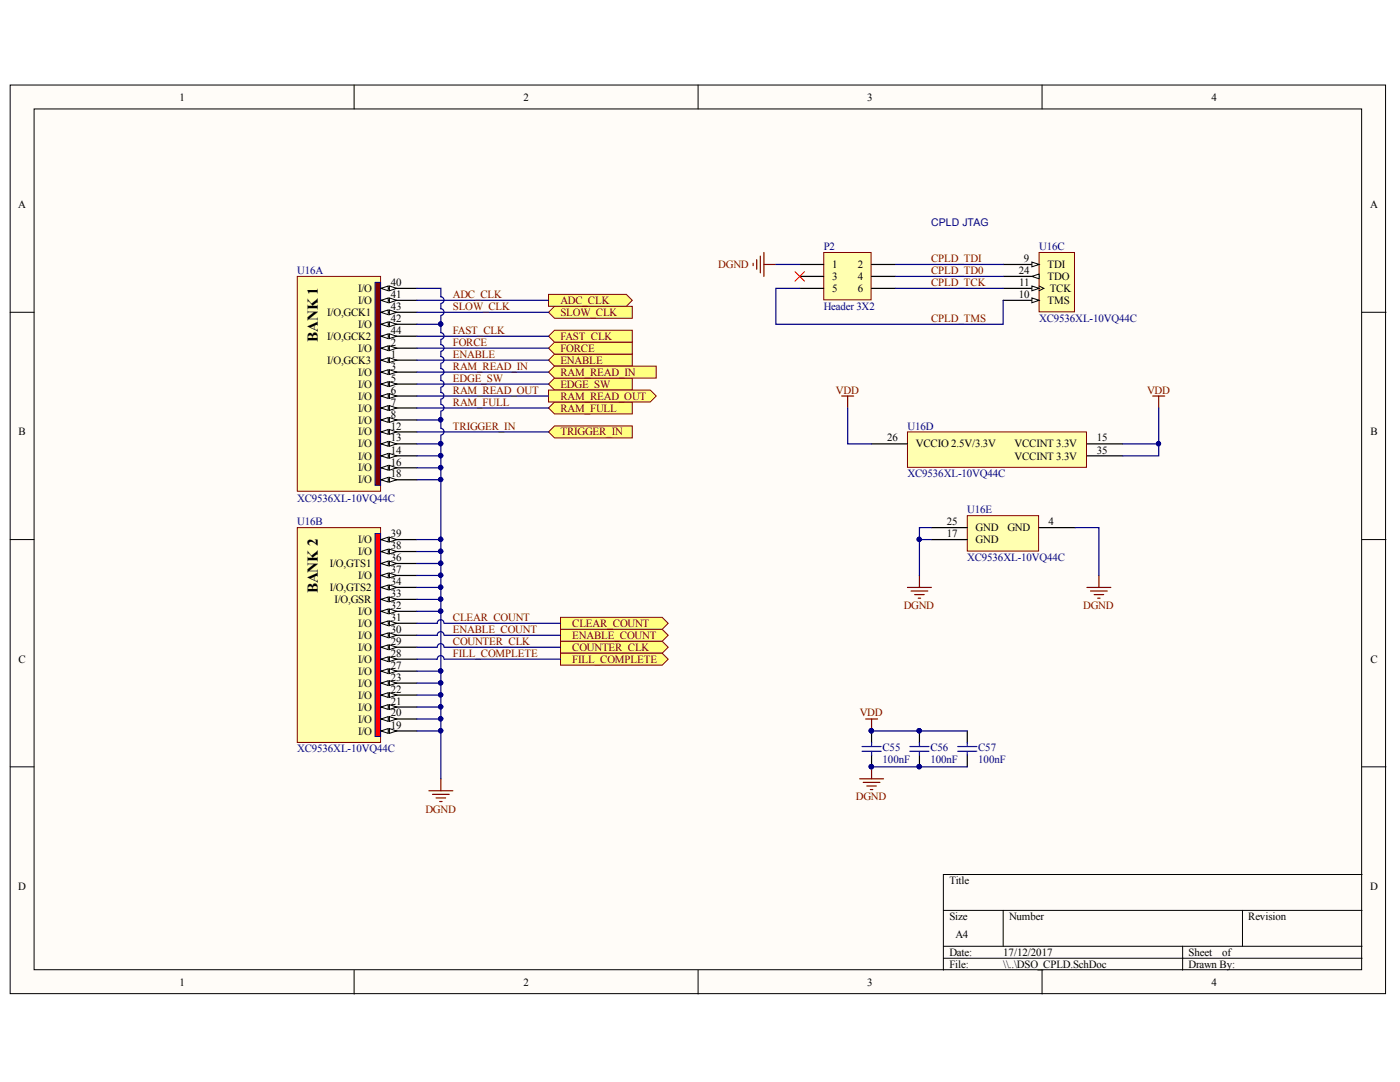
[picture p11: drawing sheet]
<svg xmlns="http://www.w3.org/2000/svg" width="279mm" height="216mm" viewBox="0 0 279 216" stroke-linecap="round" stroke-linejoin="round" font-family="sans-serif">
<defs><g id="words">
<g font-size="3">
<text x="63.4" y="68.3" transform="rotate(-90 63.4 68.3)">BANK 1</text>
<text x="63.4" y="118.4" transform="rotate(-90 63.4 118.4)">BANK 2</text>
</g>
<g font-size="2.2">
<text x="35.8" y="20.1">1</text>
<text x="104.5" y="20.1">2</text>
<text x="173.1" y="20.1">3</text>
<text x="241.8" y="20.1">4</text>
<text x="3.6" y="41.5">A</text>
<text x="273.4" y="41.5">A</text>
<text x="166.1" y="53.5">1</text>
<text x="171.2" y="53.5">2</text>
<text x="204.3" y="52.3">9</text>
<text x="209.1" y="53.5">TDI</text>
<text x="71.5" y="58.3">I/O</text>
<text x="78" y="57.1">40</text>
<text x="78" y="59.5">41</text>
<text x="166.1" y="55.9">3</text>
<text x="166.1" y="58.3">5</text>
<text x="171.2" y="55.9">4</text>
<text x="171.2" y="58.3">6</text>
<text x="203.3" y="54.7">24</text>
<text x="203.3" y="59.5">10</text>
<text x="203.4" y="57.1">11</text>
<text x="209.1" y="55.9">TDO</text>
<text x="209.5" y="58.3">TCK</text>
<text x="65.3" y="63.1">I/O,GCK1</text>
<text x="71.5" y="60.6">I/O</text>
<text x="71.5" y="65.4">I/O</text>
<text x="78" y="61.8">43</text>
<text x="78" y="64.3">42</text>
<text x="209.1" y="60.6">TMS</text>
<text x="65.3" y="67.8">I/O,GCK2</text>
<text x="71.5" y="70.2">I/O</text>
<text x="78" y="66.6">44</text>
<text x="78" y="69">2</text>
<text x="78" y="71.4">1</text>
<text x="65.3" y="72.6">I/O,GCK3</text>
<text x="71.5" y="75">I/O</text>
<text x="71.5" y="77.4">I/O</text>
<text x="78" y="73.8">3</text>
<text x="78" y="76.2">5</text>
<text x="71.5" y="79.7">I/O</text>
<text x="71.5" y="82.2">I/O</text>
<text x="78" y="78.5">6</text>
<text x="78" y="81">7</text>
<text x="78" y="83.3">8</text>
<text x="3.7" y="86.9">B</text>
<text x="71.5" y="84.5">I/O</text>
<text x="71.5" y="86.9">I/O</text>
<text x="71.5" y="89.3">I/O</text>
<text x="78" y="85.7">12</text>
<text x="78" y="88.1">13</text>
<text x="177.1" y="88.1">26</text>
<text x="182.8" y="89.3">VCCIO 2.5V/3.3V</text>
<text x="202.5" y="89.3">VCCINT 3.3V</text>
<text x="218.9" y="88.1">15</text>
<text x="273.5" y="86.9">B</text>
<text x="71.5" y="91.7">I/O</text>
<text x="71.5" y="94.1">I/O</text>
<text x="78" y="90.5">14</text>
<text x="78" y="92.9">16</text>
<text x="78" y="95.3">18</text>
<text x="202.5" y="91.7">VCCINT 3.3V</text>
<text x="218.9" y="90.5">35</text>
<text x="71.5" y="96.4">I/O</text>
<text x="78" y="107.2">39</text>
<text x="189" y="107.2">17</text>
<text x="189" y="104.8">25</text>
<text x="194.7" y="106">GND</text>
<text x="201" y="106">GND</text>
<text x="209.2" y="104.8">4</text>
<text x="65.8" y="113.2">I/O,GTS1</text>
<text x="71.5" y="108.4">I/O</text>
<text x="71.5" y="110.8">I/O</text>
<text x="78" y="109.6">38</text>
<text x="78" y="112">36</text>
<text x="194.7" y="108.4">GND</text>
<text x="65.8" y="118">I/O,GTS2</text>
<text x="71.5" y="115.5">I/O</text>
<text x="78" y="114.3">37</text>
<text x="78" y="116.7">34</text>
<text x="78" y="119.2">33</text>
<text x="66.7" y="120.3">I/O,GSR</text>
<text x="71.5" y="122.7">I/O</text>
<text x="71.5" y="125.1">I/O</text>
<text x="78" y="121.5">32</text>
<text x="78" y="123.9">31</text>
<text x="71.5" y="127.5">I/O</text>
<text x="71.5" y="129.9">I/O</text>
<text x="78" y="126.3">30</text>
<text x="78" y="128.7">29</text>
<text x="78" y="131.1">28</text>
<text x="3.7" y="132.2">C</text>
<text x="71.5" y="132.2">I/O</text>
<text x="71.5" y="134.6">I/O</text>
<text x="71.5" y="137.1">I/O</text>
<text x="78" y="133.4">27</text>
<text x="78" y="135.9">23</text>
<text x="273.5" y="132.2">C</text>
<text x="71.5" y="139.4">I/O</text>
<text x="71.5" y="141.8">I/O</text>
<text x="78" y="138.2">22</text>
<text x="78" y="140.6">21</text>
<text x="78" y="143">20</text>
<text x="71.5" y="144.2">I/O</text>
<text x="71.5" y="146.6">I/O</text>
<text x="78" y="145.4">19</text>
<text x="3.6" y="177.6">D</text>
<text x="189.5" y="176.4">Title</text>
<text x="273.4" y="177.6">D</text>
<text x="189.5" y="183.6">Size</text>
<text x="201.4" y="183.6">Number</text>
<text x="249.1" y="183.6">Revision</text>
<text x="189.5" y="190.8">Date:</text>
<text x="190.7" y="187.1">A4</text>
<text x="200.2" y="190.8">17/12/2017</text>
<text x="237.2" y="190.8">Sheet</text>
<text x="243.9" y="190.8">of</text>
<text x="35.8" y="196.7">1</text>
<text x="104.5" y="196.7">2</text>
<text x="173.1" y="196.7">3</text>
<text x="189.5" y="193.1">File:</text>
<text x="200.2" y="193.1">\\..\DSO_CPLD.SchDoc</text>
<text x="237.2" y="193.1">Drawn By:</text>
<text x="241.8" y="196.7">4</text>
</g>
<g font-size="2.2" fill="#800000">
<text x="143.4" y="53.5">DGND</text>
<text x="185.8" y="52.3">CPLD_TDI</text>
<text x="90.4" y="59.5">ADC_CLK</text>
<text x="185.8" y="54.7">CPLD_TD0</text>
<text x="185.8" y="57.1">CPLD_TCK</text>
<text x="90.4" y="61.8">SLOW_CLK</text>
<text x="111.8" y="63.1">SLOW_CLK</text>
<text x="111.8" y="60.6">ADC_CLK</text>
<text x="185.8" y="64.3">CPLD_TMS</text>
<text x="90.4" y="66.6">FAST_CLK</text>
<text x="90.4" y="69">FORCE</text>
<text x="90.4" y="71.4">ENABLE</text>
<text x="111.8" y="70.2">FORCE</text>
<text x="111.8" y="67.8">FAST_CLK</text>
<text x="90.4" y="73.8">RAM_READ_IN</text>
<text x="90.4" y="76.2">EDGE_SW</text>
<text x="111.8" y="72.6">ENABLE</text>
<text x="111.8" y="77.4">EDGE_SW</text>
<text x="111.8" y="75">RAM_READ_IN</text>
<text x="90.4" y="78.5">RAM_READ_OUT</text>
<text x="90.4" y="81">RAM_FULL</text>
<text x="111.8" y="82.2">RAM_FULL</text>
<text x="111.8" y="79.7">RAM_READ_OUT</text>
<text x="166.8" y="78.5">VDD</text>
<text x="228.9" y="78.5">VDD</text>
<text x="90.4" y="85.7">TRIGGER_IN</text>
<text x="111.8" y="86.9">TRIGGER_IN</text>
<text x="90.4" y="123.9">CLEAR_COUNT</text>
<text x="114.2" y="125.1">CLEAR_COUNT</text>
<text x="180.4" y="121.5">DGND</text>
<text x="216.2" y="121.5">DGND</text>
<text x="90.4" y="126.3">ENABLE_COUNT</text>
<text x="90.4" y="128.7">COUNTER_CLK</text>
<text x="90.4" y="131.1">FILL_COMPLETE</text>
<text x="114.2" y="129.9">COUNTER_CLK</text>
<text x="114.2" y="127.5">ENABLE_COUNT</text>
<text x="114.2" y="132.2">FILL_COMPLETE</text>
<text x="171.6" y="143">VDD</text>
<text x="170.8" y="159.7">DGND</text>
<text x="84.9" y="162.1">DGND</text>
</g>
<g font-size="2.2" fill="#000080">
<text x="164.4" y="49.9">P2</text>
<text x="207.4" y="49.9">U16C</text>
<text x="59.3" y="54.7">U16A</text>
<text x="164.4" y="61.8">Header 3X2</text>
<text x="207.4" y="64.3">XC9536XL-10VQ44C</text>
<text x="181.1" y="85.7">U16D</text>
<text x="181.1" y="95.3">XC9536XL-10VQ44C</text>
<text x="59.3" y="100.1">XC9536XL-10VQ44C</text>
<text x="59.3" y="104.8">U16B</text>
<text x="193" y="102.4">U16E</text>
<text x="193" y="112">XC9536XL-10VQ44C</text>
<text x="176.1" y="149.9">C55</text>
<text x="185.7" y="149.9">C56</text>
<text x="195.2" y="149.9">C57</text>
<text x="59.3" y="150.1">XC9536XL-10VQ44C</text>
<text x="176.1" y="152.3">100nF</text>
<text x="185.7" y="152.3">100nF</text>
<text x="195.2" y="152.3">100nF</text>
</g>
<text font-size="2.1" fill="#000080" x="185.8" y="45.2">CPLD JTAG</text>
</g></defs>
<g fill="#fffcf8" stroke="#000" stroke-width=".2">
<path d="M2 17h274.5v181.3h-274.5z"/>
<path d="M6.8 21.7h264.9v171.8h-264.9z"/>
</g>
<g fill="none" stroke="#000" stroke-width=".2">
<path d="M70.7 17v4.7M139.3 17v4.7M208 17v4.7M2 62.3h4.8M271.8 62.3h4.8M2 107.7h4.8M271.8 107.7h4.8M2 153h4.8M271.8 153h4.8M271.8 174.5h-83.5v19.1M70.7 193.6v4.8M139.3 193.6v4.8"/>
<path d="M188.3 181.7h83.5M188.3 188.8h83.5M188.3 191.2h83.5M200.2 181.7v7.1M208 193.6v4.8M236 188.8v4.8M248 181.7v7.1"/>
</g>
<path d="M59.3 55.2h16.7v42.8h-16.7z" fill="#ffffb0" stroke="#800000" stroke-width=".2"/>
<path d="M74.9 56.3h1.1v40.5h-1.1z" fill="#800000" stroke="#000080" stroke-width=".2"/>
<path d="M76 57.5h7.2" fill="none" stroke="#000" stroke-width=".24"/>
<path d="M76 57.5l1.5-.4v.9z" fill="#fffcf8"/>
<path d="M76 57.5l1.5-.4v.9z" fill="none" stroke="#000" stroke-width=".2"/>
<path d="M77.7 57.1l1.5 .4-1.5 .5z" fill="#fffcf8"/>
<path d="M77.7 57.1l1.5 .4-1.5 .5z" fill="none" stroke="#000" stroke-width=".2"/>
<path d="M76 59.9h7.2" fill="none" stroke="#000" stroke-width=".24"/>
<path d="M76 59.9l1.5-.4v.9z" fill="#fffcf8"/>
<path d="M76 59.9l1.5-.4v.9z" fill="none" stroke="#000" stroke-width=".2"/>
<path d="M77.7 59.5l1.5 .4-1.5 .5z" fill="#fffcf8"/>
<path d="M77.7 59.5l1.5 .4-1.5 .5z" fill="none" stroke="#000" stroke-width=".2"/>
<path d="M76 62.3h7.2" fill="none" stroke="#000" stroke-width=".24"/>
<path d="M76 62.3l1.5-.5v1z" fill="#fffcf8"/>
<path d="M76 62.3l1.5-.5v1z" fill="none" stroke="#000" stroke-width=".2"/>
<path d="M77.7 61.8l1.5 .5-1.5 .5z" fill="#fffcf8"/>
<path d="M77.7 61.8l1.5 .5-1.5 .5z" fill="none" stroke="#000" stroke-width=".2"/>
<path d="M76 64.7h7.2" fill="none" stroke="#000" stroke-width=".24"/>
<path d="M76 64.7l1.5-.5v1z" fill="#fffcf8"/>
<path d="M76 64.7l1.5-.5v1z" fill="none" stroke="#000" stroke-width=".2"/>
<path d="M77.7 64.2l1.5 .5-1.5 .5z" fill="#fffcf8"/>
<path d="M77.7 64.2l1.5 .5-1.5 .5z" fill="none" stroke="#000" stroke-width=".2"/>
<path d="M76 67.1h7.2" fill="none" stroke="#000" stroke-width=".24"/>
<path d="M76 67.1l1.5-.5v1z" fill="#fffcf8"/>
<path d="M76 67.1l1.5-.5v1z" fill="none" stroke="#000" stroke-width=".2"/>
<path d="M77.7 66.6l1.5 .5-1.5 .5z" fill="#fffcf8"/>
<path d="M77.7 66.6l1.5 .5-1.5 .5z" fill="none" stroke="#000" stroke-width=".2"/>
<path d="M76 69.5h7.2" fill="none" stroke="#000" stroke-width=".24"/>
<path d="M76 69.5l1.5-.5v1z" fill="#fffcf8"/>
<path d="M76 69.5l1.5-.5v1z" fill="none" stroke="#000" stroke-width=".2"/>
<path d="M77.7 69l1.5 .5-1.5 .5z" fill="#fffcf8"/>
<path d="M77.7 69l1.5 .5-1.5 .5z" fill="none" stroke="#000" stroke-width=".2"/>
<path d="M76 71.9h7.2" fill="none" stroke="#000" stroke-width=".24"/>
<path d="M76 71.9l1.5-.5v.9z" fill="#fffcf8"/>
<path d="M76 71.9l1.5-.5v.9z" fill="none" stroke="#000" stroke-width=".2"/>
<path d="M77.7 71.4l1.5 .5-1.5 .4z" fill="#fffcf8"/>
<path d="M77.7 71.4l1.5 .5-1.5 .4z" fill="none" stroke="#000" stroke-width=".2"/>
<path d="M76 74.3h7.2" fill="none" stroke="#000" stroke-width=".24"/>
<path d="M76 74.3l1.5-.5v.9z" fill="#fffcf8"/>
<path d="M76 74.3l1.5-.5v.9z" fill="none" stroke="#000" stroke-width=".2"/>
<path d="M77.7 73.8l1.5 .5-1.5 .4z" fill="#fffcf8"/>
<path d="M77.7 73.8l1.5 .5-1.5 .4z" fill="none" stroke="#000" stroke-width=".2"/>
<path d="M76 76.6h7.2" fill="none" stroke="#000" stroke-width=".24"/>
<path d="M76 76.6l1.5-.4v.9z" fill="#fffcf8"/>
<path d="M76 76.6l1.5-.4v.9z" fill="none" stroke="#000" stroke-width=".2"/>
<path d="M77.7 76.2l1.5 .4-1.5 .5z" fill="#fffcf8"/>
<path d="M77.7 76.2l1.5 .4-1.5 .5z" fill="none" stroke="#000" stroke-width=".2"/>
<path d="M76 79h7.2" fill="none" stroke="#000" stroke-width=".24"/>
<path d="M76 79l1.5-.5v1z" fill="#fffcf8"/>
<path d="M76 79l1.5-.5v1z" fill="none" stroke="#000" stroke-width=".2"/>
<path d="M77.7 78.5l1.5 .5-1.5 .5z" fill="#fffcf8"/>
<path d="M77.7 78.5l1.5 .5-1.5 .5z" fill="none" stroke="#000" stroke-width=".2"/>
<path d="M76 81.4h7.2" fill="none" stroke="#000" stroke-width=".24"/>
<path d="M76 81.4l1.5-.5v1z" fill="#fffcf8"/>
<path d="M76 81.4l1.5-.5v1z" fill="none" stroke="#000" stroke-width=".2"/>
<path d="M77.7 80.9l1.5 .5-1.5 .5z" fill="#fffcf8"/>
<path d="M77.7 80.9l1.5 .5-1.5 .5z" fill="none" stroke="#000" stroke-width=".2"/>
<path d="M76 83.8h7.2" fill="none" stroke="#000" stroke-width=".24"/>
<path d="M76 83.8l1.5-.5v1z" fill="#fffcf8"/>
<path d="M76 83.8l1.5-.5v1z" fill="none" stroke="#000" stroke-width=".2"/>
<path d="M77.7 83.3l1.5 .5-1.5 .5z" fill="#fffcf8"/>
<path d="M77.7 83.3l1.5 .5-1.5 .5z" fill="none" stroke="#000" stroke-width=".2"/>
<path d="M76 86.2h7.2" fill="none" stroke="#000" stroke-width=".24"/>
<path d="M76 86.2l1.5-.5v1z" fill="#fffcf8"/>
<path d="M76 86.2l1.5-.5v1z" fill="none" stroke="#000" stroke-width=".2"/>
<path d="M77.7 85.7l1.5 .5-1.5 .5z" fill="#fffcf8"/>
<path d="M77.7 85.7l1.5 .5-1.5 .5z" fill="none" stroke="#000" stroke-width=".2"/>
<path d="M76 88.6h7.2" fill="none" stroke="#000" stroke-width=".24"/>
<path d="M76 88.6l1.5-.5v.9z" fill="#fffcf8"/>
<path d="M76 88.6l1.5-.5v.9z" fill="none" stroke="#000" stroke-width=".2"/>
<path d="M77.7 88.1l1.5 .5-1.5 .4z" fill="#fffcf8"/>
<path d="M77.7 88.1l1.5 .5-1.5 .4z" fill="none" stroke="#000" stroke-width=".2"/>
<path d="M76 91h7.2" fill="none" stroke="#000" stroke-width=".24"/>
<path d="M76 91l1.5-.5v.9z" fill="#fffcf8"/>
<path d="M76 91l1.5-.5v.9z" fill="none" stroke="#000" stroke-width=".2"/>
<path d="M77.7 90.5l1.5 .5-1.5 .4z" fill="#fffcf8"/>
<path d="M77.7 90.5l1.5 .5-1.5 .4z" fill="none" stroke="#000" stroke-width=".2"/>
<path d="M76 93.3h7.2" fill="none" stroke="#000" stroke-width=".24"/>
<path d="M76 93.3l1.5-.4v.9z" fill="#fffcf8"/>
<path d="M76 93.3l1.5-.4v.9z" fill="none" stroke="#000" stroke-width=".2"/>
<path d="M77.7 92.9l1.5 .4-1.5 .5z" fill="#fffcf8"/>
<path d="M77.7 92.9l1.5 .4-1.5 .5z" fill="none" stroke="#000" stroke-width=".2"/>
<path d="M76 95.7h7.2" fill="none" stroke="#000" stroke-width=".24"/>
<path d="M76 95.7l1.5-.4v.9z" fill="#fffcf8"/>
<path d="M76 95.7l1.5-.4v.9z" fill="none" stroke="#000" stroke-width=".2"/>
<path d="M77.7 95.3l1.5 .4-1.5 .5z" fill="#fffcf8"/>
<path d="M77.7 95.3l1.5 .4-1.5 .5z" fill="none" stroke="#000" stroke-width=".2"/>
<path d="M59.3 105.3h16.7v42.8h-16.7z" fill="#ffffb0" stroke="#800000" stroke-width=".2"/>
<path d="M74.9 106.5h1.1v40.5h-1.1z" fill="#f00" stroke="#000080" stroke-width=".2"/>
<path d="M76 107.7h7.2" fill="none" stroke="#000" stroke-width=".24"/>
<path d="M76 107.7l1.5-.5v.9z" fill="#fffcf8"/>
<path d="M76 107.7l1.5-.5v.9z" fill="none" stroke="#000" stroke-width=".2"/>
<path d="M77.7 107.2l1.5 .5-1.5 .4z" fill="#fffcf8"/>
<path d="M77.7 107.2l1.5 .5-1.5 .4z" fill="none" stroke="#000" stroke-width=".2"/>
<path d="M76 110.1h7.2" fill="none" stroke="#000" stroke-width=".24"/>
<path d="M76 110.1l1.5-.5v.9z" fill="#fffcf8"/>
<path d="M76 110.1l1.5-.5v.9z" fill="none" stroke="#000" stroke-width=".2"/>
<path d="M77.7 109.6l1.5 .5-1.5 .4z" fill="#fffcf8"/>
<path d="M77.7 109.6l1.5 .5-1.5 .4z" fill="none" stroke="#000" stroke-width=".2"/>
<path d="M76 112.4h7.2" fill="none" stroke="#000" stroke-width=".24"/>
<path d="M76 112.4l1.5-.4v.9z" fill="#fffcf8"/>
<path d="M76 112.4l1.5-.4v.9z" fill="none" stroke="#000" stroke-width=".2"/>
<path d="M77.7 112l1.5 .4-1.5 .5z" fill="#fffcf8"/>
<path d="M77.7 112l1.5 .4-1.5 .5z" fill="none" stroke="#000" stroke-width=".2"/>
<path d="M76 114.8h7.2" fill="none" stroke="#000" stroke-width=".24"/>
<path d="M76 114.8l1.5-.5v1z" fill="#fffcf8"/>
<path d="M76 114.8l1.5-.5v1z" fill="none" stroke="#000" stroke-width=".2"/>
<path d="M77.7 114.3l1.5 .5-1.5 .5z" fill="#fffcf8"/>
<path d="M77.7 114.3l1.5 .5-1.5 .5z" fill="none" stroke="#000" stroke-width=".2"/>
<path d="M76 117.2h7.2" fill="none" stroke="#000" stroke-width=".24"/>
<path d="M76 117.2l1.5-.5v1z" fill="#fffcf8"/>
<path d="M76 117.2l1.5-.5v1z" fill="none" stroke="#000" stroke-width=".2"/>
<path d="M77.7 116.7l1.5 .5-1.5 .5z" fill="#fffcf8"/>
<path d="M77.7 116.7l1.5 .5-1.5 .5z" fill="none" stroke="#000" stroke-width=".2"/>
<path d="M76 119.6h7.2" fill="none" stroke="#000" stroke-width=".24"/>
<path d="M76 119.6l1.5-.5v1z" fill="#fffcf8"/>
<path d="M76 119.6l1.5-.5v1z" fill="none" stroke="#000" stroke-width=".2"/>
<path d="M77.7 119.1l1.5 .5-1.5 .5z" fill="#fffcf8"/>
<path d="M77.7 119.1l1.5 .5-1.5 .5z" fill="none" stroke="#000" stroke-width=".2"/>
<path d="M76 122h7.2" fill="none" stroke="#000" stroke-width=".24"/>
<path d="M76 122l1.5-.5v1z" fill="#fffcf8"/>
<path d="M76 122l1.5-.5v1z" fill="none" stroke="#000" stroke-width=".2"/>
<path d="M77.7 121.5l1.5 .5-1.5 .5z" fill="#fffcf8"/>
<path d="M77.7 121.5l1.5 .5-1.5 .5z" fill="none" stroke="#000" stroke-width=".2"/>
<path d="M76 124.4h7.2" fill="none" stroke="#000" stroke-width=".24"/>
<path d="M76 124.4l1.5-.5v1z" fill="#fffcf8"/>
<path d="M76 124.4l1.5-.5v1z" fill="none" stroke="#000" stroke-width=".2"/>
<path d="M77.7 123.9l1.5 .5-1.5 .5z" fill="#fffcf8"/>
<path d="M77.7 123.9l1.5 .5-1.5 .5z" fill="none" stroke="#000" stroke-width=".2"/>
<path d="M76 126.8h7.2" fill="none" stroke="#000" stroke-width=".24"/>
<path d="M76 126.8l1.5-.5v.9z" fill="#fffcf8"/>
<path d="M76 126.8l1.5-.5v.9z" fill="none" stroke="#000" stroke-width=".2"/>
<path d="M77.7 126.3l1.5 .5-1.5 .4z" fill="#fffcf8"/>
<path d="M77.7 126.3l1.5 .5-1.5 .4z" fill="none" stroke="#000" stroke-width=".2"/>
<path d="M76 129.1h7.2" fill="none" stroke="#000" stroke-width=".24"/>
<path d="M76 129.1l1.5-.4v.9z" fill="#fffcf8"/>
<path d="M76 129.1l1.5-.4v.9z" fill="none" stroke="#000" stroke-width=".2"/>
<path d="M77.7 128.7l1.5 .4-1.5 .5z" fill="#fffcf8"/>
<path d="M77.7 128.7l1.5 .4-1.5 .5z" fill="none" stroke="#000" stroke-width=".2"/>
<path d="M76 131.5h7.2" fill="none" stroke="#000" stroke-width=".24"/>
<path d="M76 131.5l1.5-.4v.9z" fill="#fffcf8"/>
<path d="M76 131.5l1.5-.4v.9z" fill="none" stroke="#000" stroke-width=".2"/>
<path d="M77.7 131.1l1.5 .4-1.5 .5z" fill="#fffcf8"/>
<path d="M77.7 131.1l1.5 .4-1.5 .5z" fill="none" stroke="#000" stroke-width=".2"/>
<path d="M76 133.9h7.2" fill="none" stroke="#000" stroke-width=".24"/>
<path d="M76 133.9l1.5-.5v1z" fill="#fffcf8"/>
<path d="M76 133.9l1.5-.5v1z" fill="none" stroke="#000" stroke-width=".2"/>
<path d="M77.7 133.4l1.5 .5-1.5 .5z" fill="#fffcf8"/>
<path d="M77.7 133.4l1.5 .5-1.5 .5z" fill="none" stroke="#000" stroke-width=".2"/>
<path d="M76 136.3h7.2" fill="none" stroke="#000" stroke-width=".24"/>
<path d="M76 136.3l1.5-.5v1z" fill="#fffcf8"/>
<path d="M76 136.3l1.5-.5v1z" fill="none" stroke="#000" stroke-width=".2"/>
<path d="M77.7 135.8l1.5 .5-1.5 .5z" fill="#fffcf8"/>
<path d="M77.7 135.8l1.5 .5-1.5 .5z" fill="none" stroke="#000" stroke-width=".2"/>
<path d="M76 138.7h7.2" fill="none" stroke="#000" stroke-width=".24"/>
<path d="M76 138.7l1.5-.5v1z" fill="#fffcf8"/>
<path d="M76 138.7l1.5-.5v1z" fill="none" stroke="#000" stroke-width=".2"/>
<path d="M77.7 138.2l1.5 .5-1.5 .5z" fill="#fffcf8"/>
<path d="M77.7 138.2l1.5 .5-1.5 .5z" fill="none" stroke="#000" stroke-width=".2"/>
<path d="M76 141.1h7.2" fill="none" stroke="#000" stroke-width=".24"/>
<path d="M76 141.1l1.5-.5v1z" fill="#fffcf8"/>
<path d="M76 141.1l1.5-.5v1z" fill="none" stroke="#000" stroke-width=".2"/>
<path d="M77.7 140.6l1.5 .5-1.5 .5z" fill="#fffcf8"/>
<path d="M77.7 140.6l1.5 .5-1.5 .5z" fill="none" stroke="#000" stroke-width=".2"/>
<path d="M76 143.5h7.2" fill="none" stroke="#000" stroke-width=".24"/>
<path d="M76 143.5l1.5-.5v.9z" fill="#fffcf8"/>
<path d="M76 143.5l1.5-.5v.9z" fill="none" stroke="#000" stroke-width=".2"/>
<path d="M77.7 143l1.5 .5-1.5 .4z" fill="#fffcf8"/>
<path d="M77.7 143l1.5 .5-1.5 .4z" fill="none" stroke="#000" stroke-width=".2"/>
<path d="M76 145.9h7.2" fill="none" stroke="#000" stroke-width=".24"/>
<path d="M76 145.9l1.5-.5v.9z" fill="#fffcf8"/>
<path d="M76 145.9l1.5-.5v.9z" fill="none" stroke="#000" stroke-width=".2"/>
<path d="M77.7 145.4l1.5 .5-1.5 .4z" fill="#fffcf8"/>
<path d="M77.7 145.4l1.5 .5-1.5 .4z" fill="none" stroke="#000" stroke-width=".2"/>
<path d="M207.4 50.4h7v11.8h-7z" fill="#ffffb0" stroke="#800000" stroke-width=".2"/>
<path d="M200.2 57.5h7.2" fill="none" stroke="#000" stroke-width=".24"/>
<path d="M207.4 57.1l.9 .4-.9 .5" fill="none" stroke="#000" stroke-width=".2"/>
<path d="M205.9 57.1l1.5 .4-1.5 .5z" fill="#fffcf8"/>
<path d="M205.9 57.1l1.5 .4-1.5 .5z" fill="none" stroke="#000" stroke-width=".2"/>
<path d="M200.2 52.8h7.2" fill="none" stroke="#000" stroke-width=".24"/>
<path d="M205.9 52.3l1.5 .5-1.5 .4z" fill="#fffcf8"/>
<path d="M205.9 52.3l1.5 .5-1.5 .4z" fill="none" stroke="#000" stroke-width=".2"/>
<path d="M200.2 55.2h7.2" fill="none" stroke="#000" stroke-width=".24"/>
<path d="M205.9 55.2l1.5-.5v.9z" fill="#fffcf8"/>
<path d="M205.9 55.2l1.5-.5v.9z" fill="none" stroke="#000" stroke-width=".2"/>
<path d="M200.2 59.9h7.2" fill="none" stroke="#000" stroke-width=".24"/>
<path d="M205.9 59.5l1.5 .4-1.5 .5z" fill="#fffcf8"/>
<path d="M205.9 59.5l1.5 .4-1.5 .5z" fill="none" stroke="#000" stroke-width=".2"/>
<path d="M181.1 86.2h35.7v7h-35.7z" fill="#ffffb0" stroke="#800000" stroke-width=".2"/>
<path d="M173.9 88.6h7.2M216.9 88.6h7.2M216.9 91h7.2" fill="none" stroke="#000" stroke-width=".24"/>
<path d="M193 102.9h14.3v7.1h-14.3z" fill="#ffffb0" stroke="#800000" stroke-width=".2"/>
<path d="M185.9 105.3h7.1M185.9 107.7h7.1M207.4 105.3h7.1" fill="none" stroke="#000" stroke-width=".24"/>
<path d="M168 79h2.4M169.2 79v2.4M230.1 79h2.3M231.2 79v2.4" fill="none" stroke="#800000" stroke-width=".24"/>
<g fill="#ffff80" stroke="#800000" stroke-width=".2">
<path d="M109.5 71.9l1.2-1.2h15.5v2.4h-15.5z" fill-rule="evenodd"/>
<path d="M109.5 81.4l1.2-1.2h15.5v2.4h-15.5z" fill-rule="evenodd"/>
<path d="M109.5 86.2l1.2-1.2h15.5v2.4h-15.5z" fill-rule="evenodd"/>
<path d="M109.5 76.6l1.2-1.2h15.5v2.4h-15.5z" fill-rule="evenodd"/>
<path d="M109.5 69.5l1.2-1.2h15.5v2.4h-15.5z" fill-rule="evenodd"/>
<path d="M109.5 62.3l1.2-1.2h15.5v2.4h-15.5z" fill-rule="evenodd"/>
<path d="M109.5 67.1l1.2-1.2h15.5v2.4h-15.5z" fill-rule="evenodd"/>
<path d="M109.5 74.3l1.2-1.2h20.3v2.3h-20.3z" fill-rule="evenodd"/>
<path d="M109.5 58.7h15.5l1.2 1.2-1.2 1.2h-15.5z" fill-rule="evenodd"/>
<path d="M111.9 128h20.3l1.2 1.1-1.2 1.2h-20.3z" fill-rule="evenodd"/>
<path d="M109.5 77.8h20.3l1.2 1.2-1.2 1.2h-20.3z" fill-rule="evenodd"/>
<path d="M111.9 125.6h20.3l1.2 1.2-1.2 1.2h-20.3z" fill-rule="evenodd"/>
<path d="M111.9 123.2h20.3l1.2 1.2-1.2 1.2h-20.3z" fill-rule="evenodd"/>
<path d="M111.9 130.3h20.3l1.2 1.2-1.2 1.2h-20.3z" fill-rule="evenodd"/>
</g>
<path d="M172.7 143.5h2.4M173.9 143.5v2.4" fill="none" stroke="#800000" stroke-width=".24"/>
<g fill="#000080" stroke="#000080" stroke-width=".2">
<circle cx="173.9" cy="145.8" r=".43"/>
<circle cx="173.9" cy="153" r=".43"/>
<circle cx="183.4" cy="145.8" r=".43"/>
<circle cx="183.4" cy="153" r=".43"/>
</g>
<path d="M173.9 145.9v2.3M173.9 150.6v2.4M183.5 145.9v2.3M183.5 150.6v2.4M193 145.9v2.3M193 150.6v2.4" fill="none" stroke="#000" stroke-width=".24"/>
<path d="M172 149.9h3.9M172 149h3.9M173.9 148.2v.8M173.9 149.9v.7M181.6 149.9h3.8M181.6 149h3.8M183.5 148.2v.8M183.5 149.9v.7M191.1 149.9h3.9M191.1 149h3.9M193 148.2v.8M193 149.9v.7" fill="none" stroke="#00f" stroke-width=".24"/>
<path d="M164.4 50.4h9.4v9.4h-9.4z" fill="#ffffb0" stroke="#800000" stroke-width=".2"/>
<path d="M159.6 52.8h4.8M159.6 55.2h4.8M159.6 57.5h4.8M173.9 52.8h4.8M173.9 55.2h4.8M173.9 57.5h4.8" fill="none" stroke="#000" stroke-width=".24"/>
<path d="M158.7 54.2l1.9 1.9M160.6 54.2l-1.9 1.9" fill="none" stroke="#f00" stroke-width=".2"/>
<g fill="none" stroke="#800000" stroke-width=".24">
<path d="M150.3 52.5v.5M151 51.8v1.9M151.7 51.1v3.3M152.5 50.4v4.8M152.5 52.8h2.3M181.1 117.2h4.8M181.8 117.9h3.4M182.5 118.6h1.9M183.3 119.4h.4M183.5 114.8v2.4M216.9 117.2h4.8M217.6 117.9h3.4"/>
<path d="M218.4 118.6h1.9M219.1 119.4h.4M219.3 114.8v2.4M85.6 157.8h4.8M86.3 158.5h3.4M87 159.2h1.9M87.7 159.9h.5M88 155.4v2.4M171.6 155.4h4.7M172.3 156.1h3.3M173 156.8h1.9M173.7 157.6h.5"/>
<path d="M173.9 153v2.4"/>
</g>
<g fill="#000080" stroke="#000080" stroke-width=".2">
<circle cx="173.9" cy="153" r=".43"/>
<circle cx="231.2" cy="88.5" r=".43"/>
<circle cx="183.4" cy="107.6" r=".43"/>
<circle cx="173.9" cy="145.8" r=".43"/>
<circle cx="183.4" cy="145.8" r=".43"/>
<circle cx="87.9" cy="64.7" r=".43"/>
<circle cx="87.9" cy="83.8" r=".43"/>
<circle cx="87.9" cy="88.5" r=".43"/>
<circle cx="87.9" cy="90.9" r=".43"/>
<circle cx="87.9" cy="93.3" r=".43"/>
<circle cx="87.9" cy="95.7" r=".43"/>
<circle cx="87.9" cy="107.6" r=".43"/>
<circle cx="87.9" cy="110" r=".43"/>
<circle cx="87.9" cy="112.4" r=".43"/>
<circle cx="87.9" cy="114.8" r=".43"/>
<circle cx="87.9" cy="117.2" r=".43"/>
<circle cx="87.9" cy="119.6" r=".43"/>
<circle cx="87.9" cy="121.9" r=".43"/>
<circle cx="87.9" cy="133.9" r=".43"/>
<circle cx="87.9" cy="136.3" r=".43"/>
<circle cx="87.9" cy="138.6" r=".43"/>
<circle cx="87.9" cy="141" r=".43"/>
<circle cx="87.9" cy="143.4" r=".43"/>
<circle cx="87.9" cy="145.8" r=".43"/>
<circle cx="183.4" cy="153" r=".43"/>
</g>
<g fill="none" stroke="#000080" stroke-width=".24">
<path d="M83.2 57.5h4.8v1.7a.67 .67 0 0 1 .6 .7 .67 .67 0 0 1-.6 .6M83.2 59.9h26.3M154.8 52.8h4.8M159.6 57.5h-4.8v7.2h45.4v-4.8M178.7 52.8h21.5M178.7 55.2h21.5M178.7 57.5h21.5M83.2 62.3h26.3M83.2 67.1h26.3M83.2 69.5h26.3M83.2 71.9h26.3M83.2 74.3h26.3"/>
<path d="M83.2 76.6h26.3M83.2 79h26.3M83.2 64.7h4.8M88 79.7v1a.67 .67 0 0 1 .6 .7 .67 .67 0 0 1-.6 .6M88 77.4v.9a.67 .67 0 0 1 .6 .7 .67 .67 0 0 1-.6 .6M88 75v.9a.67 .67 0 0 1 .6 .7 .67 .67 0 0 1-.6 .7M88 72.6v.9a.67 .67 0 0 1 .6 .7 .67 .67 0 0 1-.6 .7M88 70.2v.9a.67 .67 0 0 1 .6 .7 .67 .67 0 0 1-.6 .7M88 67.8v1a.67 .67 0 0 1 .6 .6 .67 .67 0 0 1-.6 .7M88 63v3.4a.67 .67 0 0 1 .6 .6 .67 .67 0 0 1-.6 .7M88 60.6v1a.67 .67 0 0 1 .6 .7 .67 .67 0 0 1-.6 .6M83.2 88.6h4.8"/>
<path d="M83.2 81.4h26.3M83.2 86.2h26.3M83.2 83.8h4.8M83.2 91h4.8M83.2 93.3h4.8M83.2 95.7h4.8M88 86.9v68.5M88 82.1v3.4a.67 .67 0 0 1 .6 .6 .67 .67 0 0 1-.6 .7M169.2 81.4v7.2h4.7M224.1 88.6h7.1M231.2 81.4v9.6h-7.1M83.2 107.7h4.8"/>
<path d="M83.2 110.1h4.8M83.2 112.4h4.8M83.2 114.8h4.8M83.2 117.2h4.8M83.2 119.6h4.8M183.5 107.7h2.4M185.9 105.3h-2.4v9.5M214.5 105.3h4.8v9.5M83.2 122h4.8M83.2 133.9h4.8M83.2 136.3h4.8M83.2 138.7h4.8"/>
<path d="M88.6 131.5a.67 .67 0 0 0-.7-.7 .67 .67 0 0 0-.6 .7h-4.1M88.6 129.1a.67 .67 0 0 0-.7-.7 .67 .67 0 0 0-.6 .7h-4.1M88.6 126.8a.67 .67 0 0 0-.7-.8 .67 .67 0 0 0-.6 .8h-4.1M88.6 124.4a.67 .67 0 0 0-.7-.7 .67 .67 0 0 0-.6 .7h-4.1M88.7 131.5h23.2M88.7 129.1h23.2M88.7 126.8h23.2M88.7 124.4h23.2M83.2 141.1h4.8M83.2 143.5h4.8M83.2 145.9h4.8M173.9 145.9h19.1"/>
<path d="M173.9 153h19.1"/>
</g>
<use href="#words"/>
</svg>
